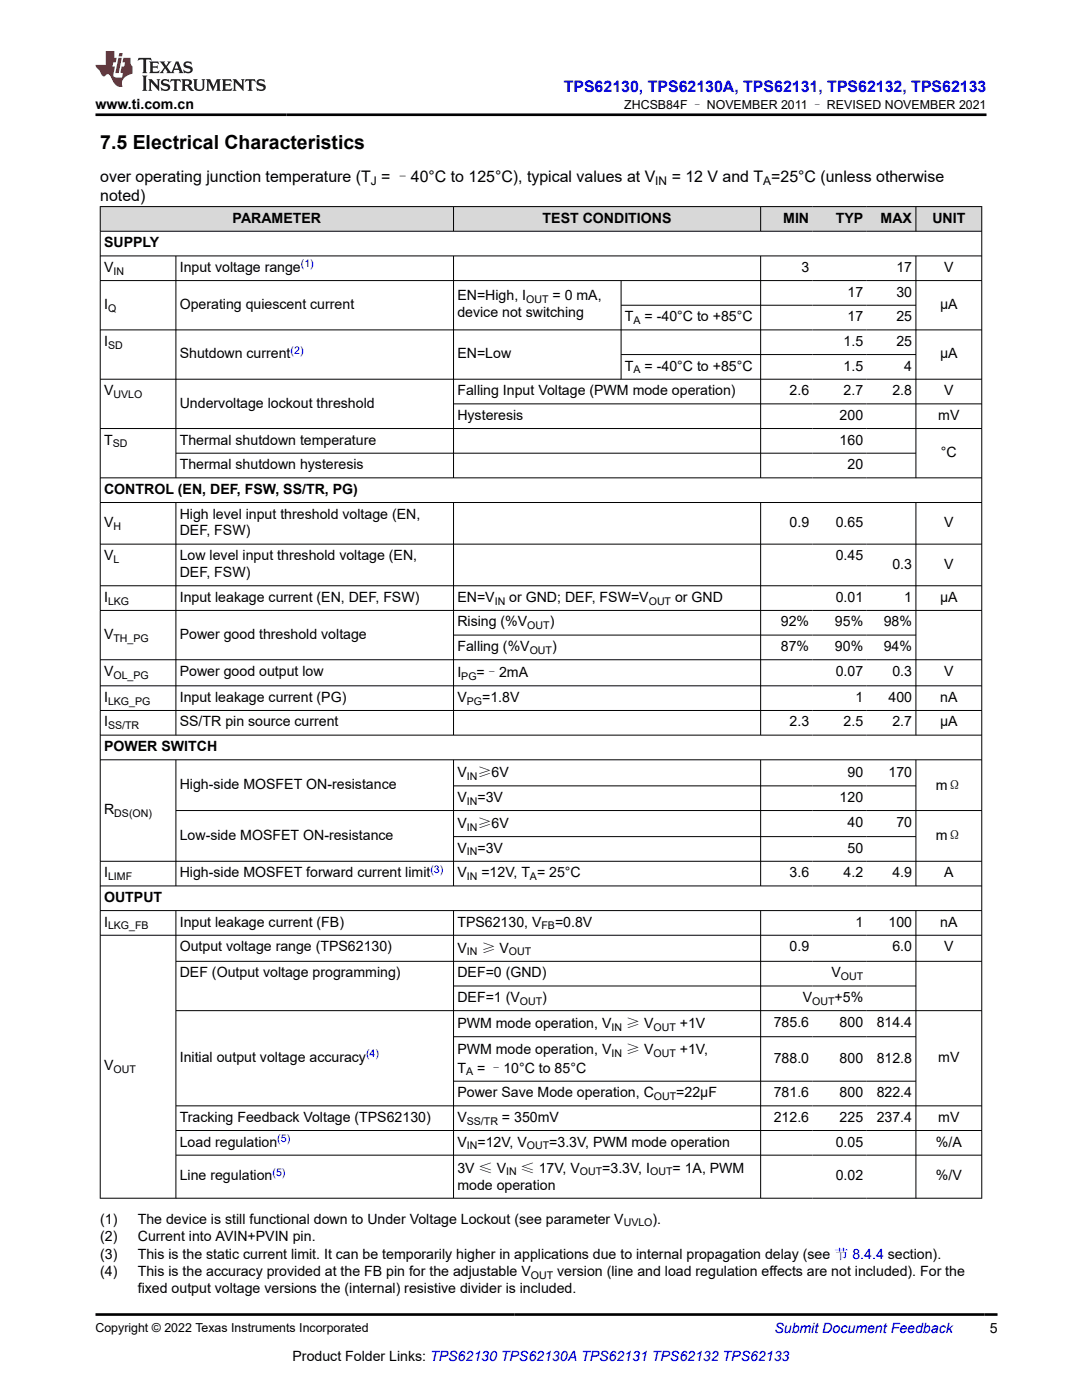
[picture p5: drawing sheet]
<svg xmlns="http://www.w3.org/2000/svg" width="216mm" height="279mm" viewBox="0 0 216 279" stroke-linecap="round" stroke-linejoin="round" font-family="sans-serif">
<defs><g id="words">
<text font-size="3.9" x="20" y="29.8">7.5 Electrical Characteristics</text>
<text font-size="3.2" fill="#00f" x="112.5" y="18.3">TPS62130, TPS62130A, TPS62131, TPS62132, TPS62133</text>
<g font-size="3.2">
<text x="20" y="40.1">noted)</text>
<text x="20" y="36.3">over operating junction temperature (T = –40°C to 125°C), typical values at V</text>
<text x="134" y="36.3">= 12 V and T =25°C (unless otherwise</text>
</g>
<g font-size="2.8">
<text x="19.1" y="21.7">www.ti.com.cn</text>
<text x="46.4" y="44.4">PARAMETER</text>
<text x="108.3" y="44.4">TEST CONDITIONS</text>
<text x="156.3" y="44.4">MIN</text>
<text x="166.8" y="44.4">TYP</text>
<text x="175.7" y="44.4">MAX</text>
<text x="186" y="44.4">UNIT</text>
<text x="20.8" y="49.3">SUPPLY</text>
<text x="20.8" y="54.3">V</text>
<text x="35.9" y="54.3">Input voltage range</text>
<text x="91.3" y="60">EN=High, I</text>
<text x="110.2" y="60">= 0 mA,</text>
<text x="159.9" y="54.3">3</text>
<text x="169.1" y="59.2">17</text>
<text x="178.9" y="59.2">30</text>
<text x="178.9" y="54.3">17</text>
<text x="188.4" y="54.3">V</text>
<text x="20.8" y="61.6">I</text>
<text x="35.9" y="61.6">Operating quiescent current</text>
<text x="91.3" y="63.3">device not switching</text>
<text x="124.7" y="64.1">T</text>
<text x="128.6" y="64.1">= -40°C to +85°C</text>
<text x="169.1" y="64.1">17</text>
<text x="178.9" y="64.1">25</text>
<text x="187.6" y="61.6">µA</text>
<text x="20.8" y="69">I</text>
<text x="35.9" y="71.5">Shutdown current</text>
<text x="91.3" y="71.5">EN=Low</text>
<text x="168.3" y="69">1.5</text>
<text x="178.9" y="69">25</text>
<text x="187.6" y="71.5">µA</text>
<text x="124.7" y="74">T</text>
<text x="128.6" y="74">= -40°C to +85°C</text>
<text x="168.3" y="74">1.5</text>
<text x="180.4" y="74">4</text>
<text x="20.8" y="78.9">V</text>
<text x="35.9" y="81.3">Undervoltage lockout threshold</text>
<text x="91.3" y="83.8">Hysteresis</text>
<text x="91.3" y="78.9">Falling Input Voltage (PWM mode operation)</text>
<text x="157.5" y="78.9">2.6</text>
<text x="167.5" y="83.8">200</text>
<text x="168.3" y="78.9">2.7</text>
<text x="178.1" y="78.9">2.8</text>
<text x="187.2" y="83.8">mV</text>
<text x="188.4" y="78.9">V</text>
<text x="20.8" y="88.7">T</text>
<text x="35.9" y="88.7">Thermal shutdown temperature</text>
<text x="167.5" y="88.7">160</text>
<text x="35.9" y="93.6">Thermal shutdown hysteresis</text>
<text x="169.1" y="93.6">20</text>
<text x="187.7" y="91.2">°C</text>
<text x="20.8" y="98.6">CONTROL (EN, DEF, FSW, SS/TR, PG)</text>
<text x="20.8" y="105.2">V</text>
<text x="35.9" y="103.5">High level input threshold voltage (EN,</text>
<text x="35.9" y="106.9">DEF, FSW)</text>
<text x="157.5" y="105.2">0.9</text>
<text x="166.8" y="105.2">0.65</text>
<text x="188.4" y="105.2">V</text>
<text x="20.8" y="111.8">V</text>
<text x="35.9" y="111.8">Low level input threshold voltage (EN,</text>
<text x="166.8" y="111.8">0.45</text>
<text x="178.1" y="113.5">0.3</text>
<text x="188.4" y="113.5">V</text>
<text x="35.9" y="115.2">DEF, FSW)</text>
<text x="20.8" y="120.1">I</text>
<text x="35.9" y="120.1">Input leakage current (EN, DEF, FSW)</text>
<text x="91.3" y="120.1">EN=V</text>
<text x="91.3" y="125">Rising (%V</text>
<text x="101.6" y="120.1">or GND; DEF, FSW=V</text>
<text x="109.7" y="125">)</text>
<text x="134.7" y="120.1">or GND</text>
<text x="155.8" y="125">92%</text>
<text x="166.6" y="125">95%</text>
<text x="166.8" y="120.1">0.01</text>
<text x="176.3" y="125">98%</text>
<text x="180.4" y="120.1">1</text>
<text x="187.6" y="120.1">µA</text>
<text x="20.8" y="127.5">V</text>
<text x="35.9" y="127.5">Power good threshold voltage</text>
<text x="91.3" y="129.9">Falling (%V</text>
<text x="110.2" y="129.9">)</text>
<text x="155.8" y="129.9">87%</text>
<text x="166.6" y="129.9">90%</text>
<text x="176.3" y="129.9">94%</text>
<text x="20.8" y="135">V</text>
<text x="35.9" y="135">Power good output low</text>
<text x="91.3" y="135.1">I</text>
<text x="95.1" y="135.1">=–2mA</text>
<text x="166.8" y="135">0.07</text>
<text x="178.1" y="135">0.3</text>
<text x="188.4" y="135">V</text>
<text x="20.8" y="140.1">I</text>
<text x="35.9" y="140.1">Input leakage current (PG)</text>
<text x="91.3" y="140.1">V</text>
<text x="96.2" y="140.1">=1.8V</text>
<text x="170.7" y="140.1">1</text>
<text x="177.3" y="140.1">400</text>
<text x="187.6" y="140.1">nA</text>
<text x="20.8" y="145">I</text>
<text x="20.8" y="149.9">POWER SWITCH</text>
<text x="35.9" y="145">SS/TR pin source current</text>
<text x="157.5" y="145">2.3</text>
<text x="168.3" y="145">2.5</text>
<text x="178.1" y="145">2.7</text>
<text x="187.6" y="145">µA</text>
<text x="91.3" y="155.1">V</text>
<text x="95.3" y="155.1">≥6V</text>
<text x="169.1" y="155">90</text>
<text x="177.3" y="155">170</text>
<text x="35.9" y="157.4">High-side MOSFET ON-resistance</text>
<text x="91.3" y="160">V</text>
<text x="95.3" y="160">=3V</text>
<text x="167.5" y="160">120</text>
<text x="186.7" y="157.6">mΩ</text>
<text x="20.8" y="162.5">R</text>
<text x="35.9" y="167.6">Low-side MOSFET ON-resistance</text>
<text x="91.3" y="165.2">V</text>
<text x="95.3" y="165.2">≥6V</text>
<text x="169.1" y="165.1">40</text>
<text x="178.9" y="165.1">70</text>
<text x="186.7" y="167.7">mΩ</text>
<text x="91.3" y="170.2">V</text>
<text x="95.3" y="170.2">=3V</text>
<text x="169.1" y="170.2">50</text>
<text x="20.8" y="175.1">I</text>
<text x="20.8" y="180">OUTPUT</text>
<text x="35.9" y="175.1">High-side MOSFET forward current limit</text>
<text x="91.3" y="175.1">V</text>
<text x="96" y="175.1">=12V, T = 25°C</text>
<text x="157.5" y="175.1">3.6</text>
<text x="168.3" y="175.1">4.2</text>
<text x="178.1" y="175.1">4.9</text>
<text x="188.4" y="175.1">A</text>
<text x="20.8" y="184.9">I</text>
<text x="35.9" y="184.9">Input leakage current (FB)</text>
<text x="91.3" y="184.9">TPS62130, V</text>
<text x="110.8" y="184.9">=0.8V</text>
<text x="170.7" y="184.9">1</text>
<text x="177.3" y="184.9">100</text>
<text x="187.6" y="184.9">nA</text>
<text x="35.9" y="189.8">Output voltage range (TPS62130)</text>
<text x="91.3" y="190.1">V</text>
<text x="96" y="190.1">≥ V</text>
<text x="157.5" y="189.8">0.9</text>
<text x="178.1" y="189.8">6.0</text>
<text x="188.4" y="189.8">V</text>
<text x="35.9" y="195">DEF (Output voltage programming)</text>
<text x="91.3" y="195">DEF=0 (GND)</text>
<text x="165.9" y="195">V</text>
<text x="91.3" y="200">DEF=1 (V</text>
<text x="108.2" y="200">)</text>
<text x="160.2" y="200">V</text>
<text x="166.5" y="200">+5%</text>
<text x="91.3" y="205.2">PWM mode operation, V</text>
<text x="124.9" y="205.2">≥ V</text>
<text x="135.6" y="205.2">+1V</text>
<text x="154.4" y="205">785.6</text>
<text x="167.5" y="205">800</text>
<text x="174.9" y="205">814.4</text>
<text x="20.8" y="213.6">V</text>
<text x="35.9" y="211.9">Initial output voltage accuracy</text>
<text x="91.3" y="214">T</text>
<text x="91.3" y="210.4">PWM mode operation, V</text>
<text x="95.2" y="214">= –10°C to 85°C</text>
<text x="124.9" y="210.4">≥ V</text>
<text x="135.6" y="210.4">+1V,</text>
<text x="154.4" y="212.1">788.0</text>
<text x="167.5" y="212.1">800</text>
<text x="174.9" y="212.1">812.8</text>
<text x="187.2" y="211.9">mV</text>
<text x="91.3" y="219">Power Save Mode operation, C</text>
<text x="135" y="219">=22µF</text>
<text x="154.4" y="219">781.6</text>
<text x="167.5" y="219">800</text>
<text x="174.9" y="219">822.4</text>
<text x="35.9" y="223.9">Tracking Feedback Voltage (TPS62130)</text>
<text x="91.3" y="223.9">V</text>
<text x="100.2" y="223.9">= 350mV</text>
<text x="154.4" y="223.9">212.6</text>
<text x="167.5" y="223.9">225</text>
<text x="174.9" y="223.9">237.4</text>
<text x="187.2" y="223.9">mV</text>
<text x="35.9" y="228.8">Load regulation</text>
<text x="91.3" y="228.8">V</text>
<text x="95.3" y="228.8">=12V, V</text>
<text x="109.6" y="228.8">=3.3V, PWM mode operation</text>
<text x="166.8" y="228.8">0.05</text>
<text x="186.7" y="228.8">%/A</text>
<text x="35.9" y="235.6">Line regulation</text>
<text x="91.3" y="237.4">mode operation</text>
<text x="91.3" y="234">3V ≤ V</text>
<text x="103.9" y="234">≤ 17V, V</text>
<text x="120.2" y="234">=3.3V, I</text>
<text x="134.2" y="234">= 1A, PWM</text>
<text x="166.8" y="235.6">0.02</text>
<text x="186.7" y="235.6">%/V</text>
<text x="20" y="244.2">(1)</text>
<text x="27.5" y="244.2">The device is still functional down to Under Voltage Lockout (see parameter V</text>
<text x="130.2" y="244.2">).</text>
<text x="20" y="247.6">(2)</text>
<text x="20" y="251.3">(3)</text>
<text x="27.5" y="247.6">Current into AVIN+PVIN pin.</text>
<text x="27.5" y="251.3">This is the static current limit. It can be temporarily higher in applications due to internal propagation delay (see 节 8.4.4 section).</text>
<text x="20" y="254.6">(4)</text>
<text x="27.5" y="254.6">This is the accuracy provided at the FB pin for the adjustable V</text>
<text x="111.2" y="254.6">version (line and load regulation effects are not included). For the</text>
<text x="27.5" y="258">fixed output voltage versions the (internal) resistive divider is included.</text>
<text x="197.5" y="266.1">5</text>
<text x="58.4" y="271.7">Product Folder Links: TPS62130 TPS62130A TPS62131 TPS62132 TPS62133</text>
</g>
<text font-size="2.8" fill="#00f" x="154.5" y="266.1">Submit Document Feedback</text>
<g font-size="2.5">
<text x="124.6" y="21.8">ZHCSB84F – NOVEMBER 2011 – REVISED NOVEMBER 2021</text>
<text x="19.1" y="265.8">Copyright © 2022 Texas Instruments Incorporated</text>
</g>
<g font-size="2.4">
<text x="74" y="36.9">J</text>
<text x="130.8" y="36.9">IN</text>
<text x="152.3" y="36.9">A</text>
</g>
<g font-size="2.1" fill="#00f">
<text x="60" y="53.3">(1)</text>
<text x="58" y="70.5">(2)</text>
<text x="85.9" y="174.1">(3)</text>
<text x="73" y="211">(4)</text>
<text x="55.3" y="227.9">(5)</text>
<text x="54.4" y="234.6">(5)</text>
</g>
<g font-size="2.1">
<text x="22.6" y="54.8">IN</text>
<text x="21.6" y="62.2">Q</text>
<text x="105" y="60.5">OUT</text>
<text x="126.4" y="64.7">A</text>
<text x="21.6" y="69.6">SD</text>
<text x="126.4" y="74.5">A</text>
<text x="22.6" y="79.4">UVLO</text>
<text x="22.5" y="89.3">SD</text>
<text x="22.6" y="105.7">H</text>
<text x="22.6" y="112.4">L</text>
<text x="21.6" y="120.7">LKG</text>
<text x="98.7" y="120.7">IN</text>
<text x="105.2" y="125.6">OUT</text>
<text x="129.5" y="120.7">OUT</text>
<text x="22.6" y="128">TH_PG</text>
<text x="105.7" y="130.5">OUT</text>
<text x="22.6" y="135.6">OL_PG</text>
<text x="92" y="135.7">PG</text>
<text x="21.6" y="140.6">LKG_PG</text>
<text x="93.1" y="140.6">PG</text>
<text x="21.6" y="145.5">SS/TR</text>
<text x="93.1" y="155.7">IN</text>
<text x="93.1" y="160.6">IN</text>
<text x="22.8" y="163.1">DS(ON)</text>
<text x="93.1" y="165.8">IN</text>
<text x="93.1" y="170.7">IN</text>
<text x="21.6" y="175.6">LIMF</text>
<text x="93.1" y="175.6">IN</text>
<text x="105.8" y="175.6">A</text>
<text x="21.6" y="185.5">LKG_FB</text>
<text x="108.1" y="185.5">FB</text>
<text x="93.1" y="190.7">IN</text>
<text x="101.5" y="190.7">OUT</text>
<text x="167.8" y="195.6">OUT</text>
<text x="103.7" y="200.5">OUT</text>
<text x="162.1" y="200.5">OUT</text>
<text x="122" y="205.7">IN</text>
<text x="130.4" y="205.7">OUT</text>
<text x="22.6" y="214.2">OUT</text>
<text x="93" y="214.6">A</text>
<text x="122" y="210.9">IN</text>
<text x="130.4" y="210.9">OUT</text>
<text x="130.5" y="219.5">OUT</text>
<text x="93.1" y="224.5">SS/TR</text>
<text x="93.1" y="229.4">IN</text>
<text x="105.1" y="229.4">OUT</text>
<text x="101" y="234.6">IN</text>
<text x="115.7" y="234.6">OUT</text>
<text x="129.7" y="234.6">OUT</text>
<text x="124.4" y="244.8">UVLO</text>
<text x="105.9" y="255.2">OUT</text>
</g>
</g></defs>
<g fill="#d8d8d8">
<path d="M20 41.2h175.9v5h-175.9z" fill-rule="evenodd"/>
<path d="M20.1 41.3h70.3v4.8h-70.3z" fill-rule="evenodd"/>
<path d="M90.6 41.3h61.1v4.8h-61.1z" fill-rule="evenodd"/>
<path d="M151.8 41.3h10.4v4.8h-10.4z" fill-rule="evenodd"/>
<path d="M162.2 41.3h10.8v4.8h-10.8z" fill-rule="evenodd"/>
<path d="M173 41.3h9.7v4.8h-9.7z" fill-rule="evenodd"/>
<path d="M182.8 41.3h13v4.8h-13z" fill-rule="evenodd"/>
</g>
<g fill="none" stroke="#000" stroke-width=".2">
<path d="M19.9 41.2h176.1M19.9 46.2h176.1M19.9 51.1h176.1M19.9 56h176.1M20 41.2v198M35.1 51.1v44.3M90.5 41.2v5M90.5 51.1v44.3M123.9 56v19.7M151.8 41.2v5M151.8 51.1v44.3M182.8 41.2v5"/>
<path d="M182.8 51.1v44.3M195.9 41.2v198M19.9 65.8h176.1M19.9 75.7h176.1M123.9 60.9h58.9M123.9 70.8h58.9M19.9 85.5h176.1M19.9 95.4h176.1M35.1 90.4h147.7M90.5 80.6h105.5M19.9 100.3h176.1M19.9 108.6h176.1"/>
<path d="M19.9 116.9h176.1M35.1 100.3v46.5M90.5 100.3v46.5M151.8 100.3v46.5M182.8 100.3v46.5M19.9 121.8h176.1M19.9 131.7h176.1M19.9 136.9h176.1M90.5 126.7h92.3M19.9 141.8h176.1M19.9 146.7h176.1M19.9 151.6h176.1"/>
<path d="M35.1 151.6v25.3M90.5 151.6v25.3M90.5 156.8h92.3M151.8 151.6v25.3M182.8 151.6v25.3M19.9 171.9h176.1M19.9 176.8h176.1M35.1 161.8h160.9M90.5 167h92.3M19.9 181.7h176.1M19.9 186.6h176.1M35.1 181.7v57.5"/>
<path d="M35.1 191.9h160.9M90.5 181.7v57.5M90.5 196.8h92.3M151.8 181.7v57.5M182.8 181.7v57.5M35.1 201.7h160.9M90.5 206.9h92.3M90.5 215.8h92.3M19.9 239.1h176.1M35.1 220.7h160.9M35.1 225.6h160.9M35.1 230.5h160.9"/>
</g>
<path d="M27.7 11.6l-.2 .5 .5-.2h.6v.1v2.2l-.2 .4h1l-.2-.4v-2.2v-.1h.5l.5 .2-.1-.5zM29.8 12.3l.2 .4v1.5l-.2 .4h1.9l.1-.6a1.08 1.08 0 0 1-1.3 .2v-.7h.6l.4 .2v-.7l-.4 .2h-.6v-.5l.2-.2a1 1 0 0 1 1 .3l-.1-.5zM31.8 12.3l1 1.1-1 1.2h.9l-.2-.2 .4-.8 .5 .8-.2 .2h1.6l-.2-.2 .1-.5h1l.1 .5-.1 .2h.9l-.2-.3-.8-2h-.5l-1 2.2-.8-1.1 .9-1.1h-.8l.2 .2-.5 .6-.3-.6 .1-.2zM35.2 12.7l.4 1h-.8zM36.8 12.4a.65 .65 0 0 0-.2 .7 .65 .65 0 0 0 .6 .5l.7 .1 .1 .3a.79 .79 0 0 1-.7 .4 .79 .79 0 0 1-.7-.5l.1 .7 .2-.1a.93 .93 0 0 0 1.1 .1 .93 .93 0 0 0 .4-1 1.46 1.46 0 0 0-1.2-.6l-.1-.3a1.09 1.09 0 0 1 1.2 .2l-.2-.6-.1 .1-.6-.2zM28.4 15.1l.2 .4v2.2l-.2 .4h1l-.2-.4v-2.2l.2-.4zM29.6 15.8l.2 .4v1.5l-.2 .4h.8l-.3-.4v-1.3l1.7 1.8v-2l.2-.4h-.8l.2 .2 .1 1.1-1.2-1.3zM32.3 15.9a.65 .65 0 0 0-.2 .8 .65 .65 0 0 0 .7 .4l.6 .2 .1 .2a.79 .79 0 0 1-.7 .4 .79 .79 0 0 1-.7-.5l.1 .7 .2-.1a.93 .93 0 0 0 1.1 .1 .93 .93 0 0 0 .4-.9 1.46 1.46 0 0 0-1.2-.6l-.1-.4a1.09 1.09 0 0 1 1.2 .2l-.2-.6-.1 .1-.6-.1zM34.1 15.8l-.1 .6a.63 .63 0 0 1 .7-.3l.1 1.6-.3 .4h1l-.2-.4v-1.6a.66 .66 0 0 1 .8 .3l-.1-.6zM36.2 15.8l.2 .4v1.5l-.2 .4h.9l-.2-.2v-.7h.5l.1 .2a.79 .79 0 0 0 1.2 .6l-1-.9a.61 .61 0 0 0 .6-.6 .61 .61 0 0 0-.5-.7zM36.9 16.1h.2a.47 .47 0 0 1 .5 .1 .47 .47 0 0 1 .1 .5l-.2 .1-.6 .1zM38.5 15.8l.2 .2a2.27 2.27 0 0 0 .4 2 1.04 1.04 0 0 0 1.7-.7v-1.3l.2-.2h-.8l.2 .4v1.1a.6 .6 0 0 1-.6 .6 .6 .6 0 0 1-.6-.6v-1.1l.3-.4zM41.1 15.8l.2 .4v1.5l-.2 .4h.7l-.2-.4v-1.4l.9 1.9 .8-1.9v1.4l-.2 .4h1l-.3-.4v-1.5l.3-.4h-.8l-.7 1.5-.7-1.5zM44.3 15.8l.2 .4v1.5l-.2 .4h1.9l.1-.6a1.09 1.09 0 0 1-1.3 .2v-.7h.6l.4 .2v-.6l-.4 .2h-.6v-.6l.2-.1a1.01 1.01 0 0 1 1 .3l-.1-.6zM46.4 15.8l.3 .4v1.5l-.3 .4h.8l-.2-.4v-1.3l1.6 1.8v-2l.2-.4h-.7l.2 .2v1.1l-1.2-1.3zM49 15.8l-.1 .6a.63 .63 0 0 1 .8-.3v1.6l-.3 .4h1l-.2-.4v-1.6a.66 .66 0 0 1 .8 .3l-.1-.6zM51.4 15.9a.65 .65 0 0 0-.2 .8 .65 .65 0 0 0 .6 .4l.6 .2 .2 .2a.79 .79 0 0 1-.8 .4 .79 .79 0 0 1-.6-.5l.1 .7 .2-.1a.93 .93 0 0 0 1 .1 .93 .93 0 0 0 .5-.9 1.46 1.46 0 0 0-1.3-.6l-.1-.4a1.09 1.09 0 0 1 1.3 .2l-.2-.6-.2 .1-.5-.1z" fill="#231f20"/>
<path d="M21.1 10.2v2.8h-2.1l.1 .3 .9 1a.95 .95 0 0 0 .9 .9 .59 .59 0 0 1 .6-.4 .59 .59 0 0 1 .5 .4l.4 .7a1.59 1.59 0 0 0 2.1 1.4 1.61 1.61 0 0 1 1-2.3l1-.3-.1-1.5a1.59 1.59 0 0 1-.4-1.7h-1.4l-.2 .9h.5l-.1 .9h-.5l-.2 1v.2l.4 .1-.2 .9h-.6a.73 .73 0 0 1-1.1-.7l.3-1.5h-.5l.2-.9h.5l.2-.9h-.5v-1.3zM23.6 11.5l-.6 3.1h.7l.6-3.1zM23.8 10.6l-.1 .6h.7l.1-.6z" fill="#ed1c24"/>
<path d="M19.1 22.9h177.8M19.1 262.3h179.9" fill="none" stroke="#000" stroke-width=".53"/>
<use href="#words"/>
</svg>
